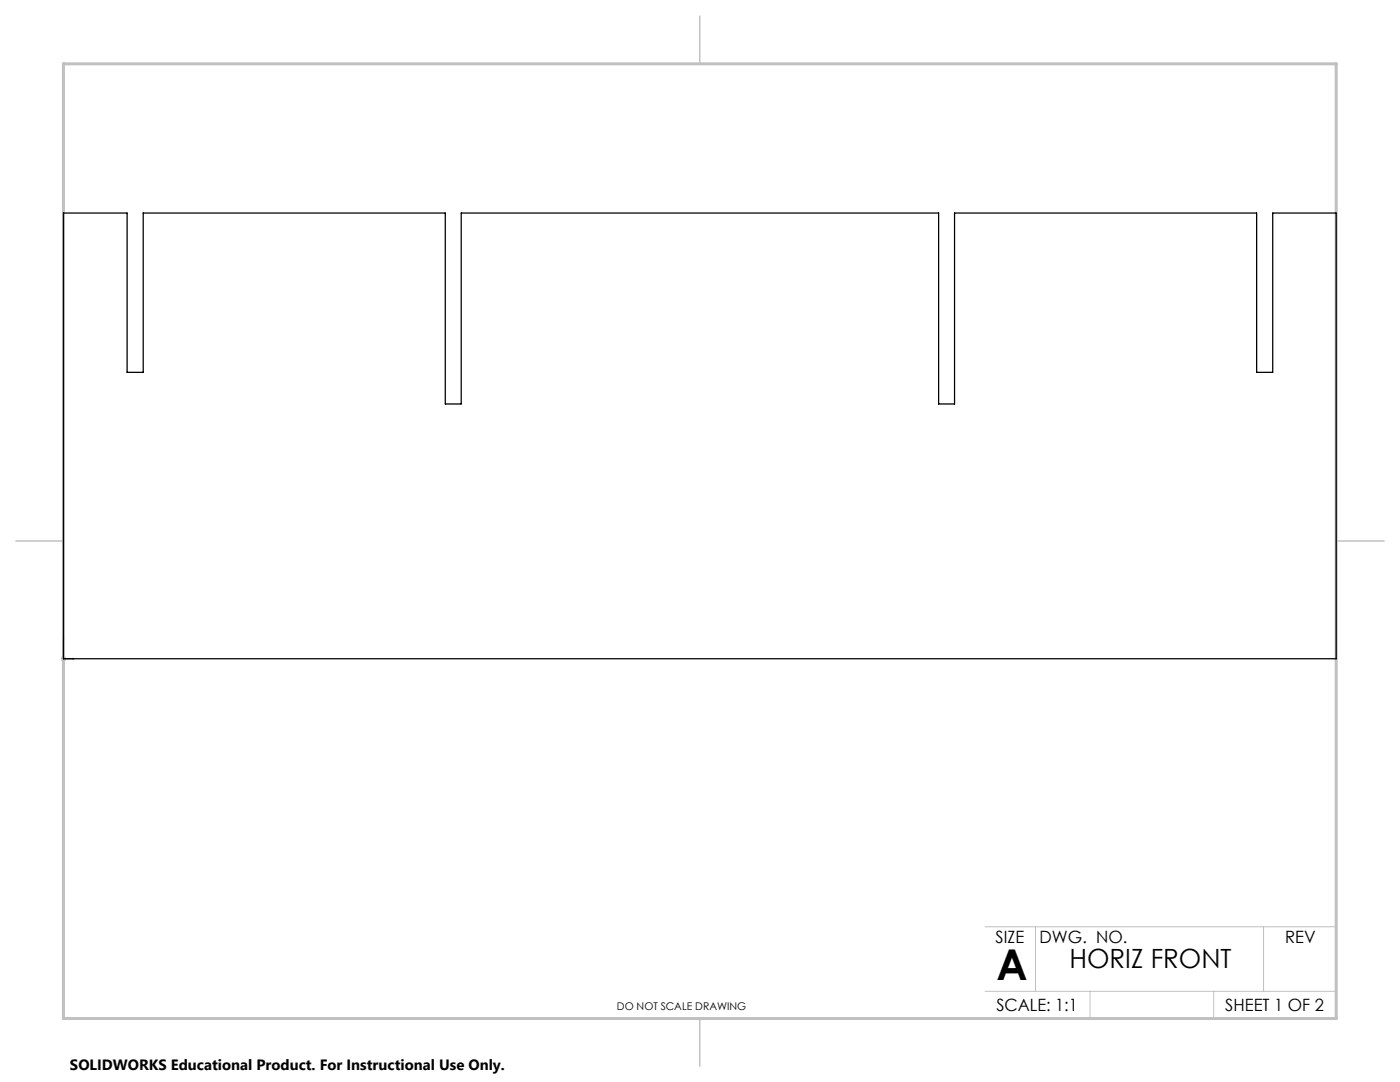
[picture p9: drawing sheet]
<svg xmlns="http://www.w3.org/2000/svg" width="279mm" height="216mm" viewBox="0 0 279 216" stroke-linecap="round" stroke-linejoin="round" font-family="sans-serif">
<defs><g id="words">
<text font-size="8.5" x="198.9" y="195.5">A</text>
<text font-size="5.3" x="213.4" y="193.2">HORIZ FRONT</text>
<g font-size="3.4">
<text x="198.7" y="188.1">SIZE</text>
<text x="207.5" y="188.1">DWG. NO.</text>
<text x="256.5" y="188.2">REV</text>
<text x="198.8" y="201.7">SCALE: 1:1</text>
<text x="244.5" y="201.7">SHEET 1 OF 2</text>
</g>
<text font-size="3" x="14" y="213.5">SOLIDWORKS Educational Product. For Instructional Use Only.</text>
<text font-size="2.1" x="123.1" y="201.6">DO NOT SCALE DRAWING</text>
</g></defs>
<path d="M12.7 127.2v.2h-.1zM12.7 127.2v4.2h2.1M14.6 131.4h.2l-.2 .1z" fill="none" stroke="#00f" stroke-width=".2"/>
<path d="M12.2 131.4h1M12.3 131.1l.8 .7M12.7 130.9v1M13.1 131.1l-.8 .7" fill="none" stroke="#808080" stroke-width=".2"/>
<path d="M266.7 153.3v49.9h-240M196.6 184.9h70.1M196.6 197.8h70.1M206.7 184.9v12.9M217.5 197.8v5.4M242.2 197.8v5.4M252.2 184.9v12.9" fill="none" stroke="#c0c0c0" stroke-width=".2"/>
<path d="M139.7 3.2v9.5M3.1 107.9h9.6M266.7 107.9h9.5M139.7 203.2v9.6" fill="none" stroke="#c0c0c0" stroke-width=".3"/>
<path d="M12.7 12.7h254v190.5h-254z" fill="none" stroke="#c0c0c0" stroke-width=".6"/>
<path d="M14.6 131.4h.2l-.2 .1zM12.7 127.2v.2h-.1z" fill="#00f"/>
<path d="M12.7 42.5h12.7v31.8h3.2v-31.8h60.3v38.1h3.1v-38.1h95.3v38.1h3.2v-38.1h60.3v31.8h3.2v-31.8h12.7v88.9h-254z" fill="none" stroke="#000" stroke-width=".25"/>
<use href="#words"/>
</svg>
